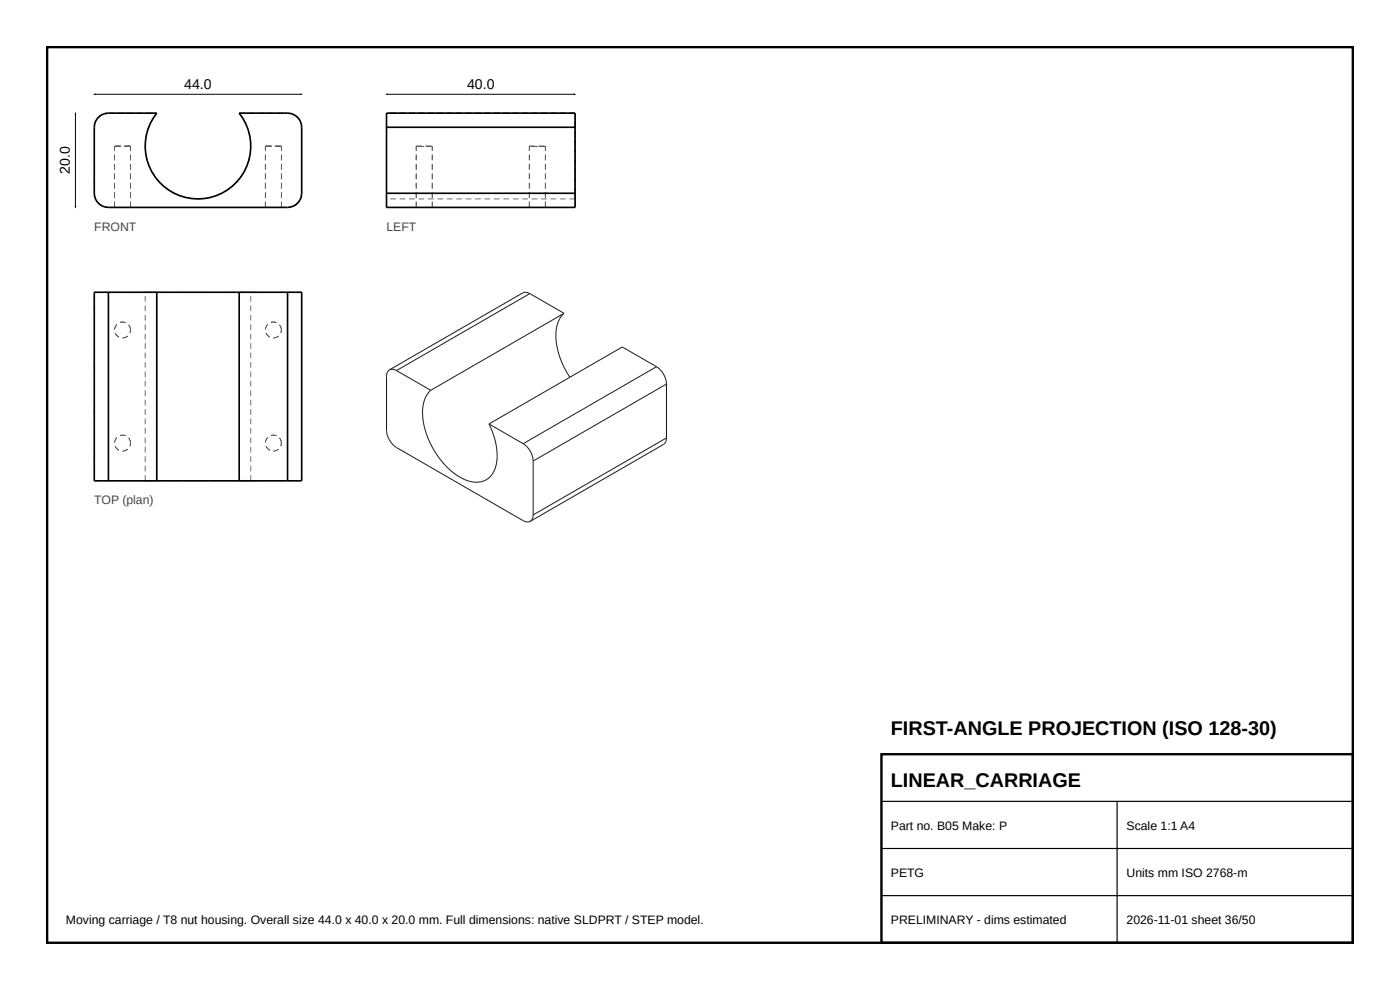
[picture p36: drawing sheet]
<svg xmlns="http://www.w3.org/2000/svg" width="297mm" height="210mm" viewBox="0 0 297 210" stroke-linecap="round" stroke-linejoin="round" font-family="sans-serif">
<defs><g id="words">
<g font-size="4.2">
<text x="189" y="156">FIRST-ANGLE PROJECTION (ISO 128-30)</text>
<text x="189" y="167">LINEAR_CARRIAGE</text>
</g>
<g font-size="3">
<text x="39.1" y="18.8">44.0</text>
<text x="99.1" y="18.8">40.0</text>
<text x="14.8" y="36.9" transform="rotate(-90 14.8 36.9)">20.0</text>
</g>
<g font-size="2.6" fill="#444">
<text x="20" y="49">FRONT</text>
<text x="82" y="49">LEFT</text>
<text x="20" y="107">TOP (plan)</text>
</g>
<g font-size="2.6">
<text x="189" y="176">Part no. B05 Make: P</text>
<text x="239" y="176">Scale 1:1 A4</text>
<text x="189" y="186">PETG</text>
<text x="239" y="186">Units mm ISO 2768-m</text>
<text x="14" y="196">Moving carriage / T8 nut housing. Overall size 44.0 x 40.0 x 20.0 mm. Full dimensions: native SLDPRT / STEP model.</text>
<text x="189" y="196">PRELIMINARY - dims estimated</text>
<text x="239" y="196">2026-11-01 sheet 36/50</text>
</g>
</g></defs>
<path d="M10 10h277v190h-277zM187 160h100v40h-100z" fill="none" stroke="#000" stroke-width=".5"/>
<path d="M187 170h100M187 180h100M237 170v30M187 190h100" fill="none" stroke="#000" stroke-width=".25"/>
<g fill="#555">
<path d="M19.9 39.8h.2v1.2h-.2zM19.9 37.8h.2v1.2h-.2zM19.9 35.8h.2v1.2h-.2zM19.9 33.8h.2v1.2h-.2zM19.9 31.8h.2v1.2h-.2zM19.9 29.8h.2v1.2h-.2zM19.9 27.8h.2v1.2h-.2z"/>
<path d="M19.9 41h.2v.7l.2 .4-.1 .1zM20.6 42.9l.1-.1 .4 .5 .5 .2-.1 .2zM22.3 43.8l.7 .1v.2l-.7-.1z"/>
<path d="M20.2 25.8l.1 .1-.2 .4v.7h-.2zM20.6 25.1l.9-.8 .1 .2-.5 .2-.4 .5zM22.3 24l.7-.1v.2l-.7 .1z"/>
<path d="M23 43.9h1.2v.2h-1.2zM25 43.9h1.2v.2h-1.2zM27 43.9h1.2v.2h-1.2zM29 43.9h1.2v.2h-1.2zM31 43.9h1.2v.2h-1.2zM33 43.9h1.2v.2h-1.2zM35 43.9h1.2v.2h-1.2zM37 43.9h1.2v.2h-1.2zM39 43.9h1.2v.2h-1.2zM41 43.9h1.2v.2h-1.2zM43 43.9h1.2v.2h-1.2zM45 43.9h1.2v.2h-1.2zM47 43.9h1.2v.2h-1.2zM49 43.9h1.2v.2h-1.2zM51 43.9h1.2v.2h-1.2zM53 43.9h1.2v.2h-1.2zM55 43.9h1.2v.2h-1.2zM57 43.9h1.2v.2h-1.2zM59 43.9h1.2v.2h-1.2z"/>
<path d="M63.9 41h.2l-.3 1.2-.1-.1 .2-.4zM62.4 43.5l.5-.2 .4-.5 .1 .1-.9 .8zM61 43.9l.7-.1v.2l-.7 .1z"/>
<path d="M63.9 39.8h.2v1.2h-.2zM63.9 37.8h.2v1.2h-.2zM63.9 35.8h.2v1.2h-.2zM63.9 33.8h.2v1.2h-.2zM63.9 31.8h.2v1.2h-.2zM63.9 29.8h.2v1.2h-.2zM63.9 27.8h.2v1.2h-.2z"/>
<path d="M63.7 25.9l.1-.1 .3 1.2h-.2v-.7zM62.5 24.3l.9 .8-.1 .1-.4-.5-.5-.2zM61 23.9l.7 .1v.2l-.7-.1z"/>
<path d="M50.7 23.9h1.2v.2h-1.2zM52.7 23.9h1.2v.2h-1.2zM54.7 23.9h1.2v.2h-1.2zM56.7 23.9h1.2v.2h-1.2zM58.7 23.9h1.2v.2h-1.2zM60.7 23.9h.3v.2h-.3z"/>
<path d="M50.7 24.1l.1-.2 .7 1-.1 .1zM51.8 25.7l.1-.1 .5 1.1-.1 .1-.2-.6zM52.6 27.5h.1l.3 1.1-.1 .1zM53 29.5l.2-.1 .1 1.2h-.2l.1-.5zM53.1 31.4l.2 .1-.1 1.1h-.2zM52.8 33.4h.2l-.3 1.2-.2-.1 .3-.5zM52.2 35.3l.2 .1-.5 1h-.2zM51.3 37l.2 .1-.8 1-.1-.1 .5-.4zM49.2 39.4l.9-.8 .1 .1-.8 .9zM47.6 40.6l.6-.3 .4-.4 .1 .2-1 .6zM45.8 41.4l1.1-.5 .1 .2-1.1 .5zM43.9 41.9h.7l.5-.2v.1l-1.2 .3zM41.9 42.1l1.2-.1v.2l-1.2 .1zM40 41.9l.7 .2h.4v.1l-1.2-.1zM38.1 41.4l1.1 .3-.1 .2-1.1-.4zM36.3 40.5l.6 .5 .4 .1v.1l-1.1-.5zM34.7 39.3l.9 .8-.1 .1-.9-.7zM33.2 38l.1-.1 .5 .7 .3 .2-.1 .1zM32.1 36.3h.1l.6 1-.1 .1zM31.3 34.5l.2-.1 .1 .8 .3 .3-.2 .1zM30.8 32.5h.2l-.1 .2 .3 1h-.1zM30.7 30.5h.2l-.1 .9 .1 .3h-.1zM31 28.5l.2 .1-.2 .1v1h-.2zM31.6 26.6l.2 .1-.4 .8v.3l-.2-.1zM32.6 24.8l.1 .1-.2 .2-.4 .9-.1-.1zM33.2 23.9l.1 .2-.1 .2-.2-.1z"/>
<path d="M23 23.9h1.2v.2h-1.2zM25 23.9h1.2v.2h-1.2zM27 23.9h1.2v.2h-1.2zM29 23.9h1.2v.2h-1.2zM31 23.9h1.2v.2h-1.2zM33 23.9h.3v.2h-.3z"/>
<path d="M26.5 43.9h1.2v.2h-1.2zM24.5 43.9h1.2v.2h-1.2z"/>
<path d="M24.3 43.9h1.2v.2h-1.2zM26.3 43.9h1.2v.2h-1.2z"/>
<path d="M58.5 43.9h1.2v.2h-1.2zM56.5 43.9h1.2v.2h-1.2z"/>
<path d="M56.3 43.9h1.2v.2h-1.2zM58.3 43.9h1.2v.2h-1.2z"/>
<path d="M26.5 43.9h1.2v.2h-1.2zM24.5 43.9h1.2v.2h-1.2z"/>
<path d="M24.3 43.9h1.2v.2h-1.2zM26.3 43.9h1.2v.2h-1.2z"/>
<path d="M58.5 43.9h1.2v.2h-1.2zM56.5 43.9h1.2v.2h-1.2z"/>
<path d="M56.3 43.9h1.2v.2h-1.2zM58.3 43.9h1.2v.2h-1.2z"/>
<path d="M26.5 30.9h1.2v.2h-1.2zM24.5 30.9h1.2v.2h-1.2z"/>
<path d="M24.3 30.9h1.2v.2h-1.2zM26.3 30.9h1.2v.2h-1.2z"/>
<path d="M27.6 42.8h.2v1.2h-.2zM27.6 40.8h.2v1.2h-.2zM27.6 38.8h.2v1.2h-.2zM27.6 36.8h.2v1.2h-.2zM27.6 34.8h.2v1.2h-.2zM27.6 32.8h.2v1.2h-.2zM27.6 31h.2v1h-.2z"/>
<path d="M58.5 30.9h1.2v.2h-1.2zM56.5 30.9h1.2v.2h-1.2z"/>
<path d="M56.3 30.9h1.2v.2h-1.2zM58.3 30.9h1.2v.2h-1.2z"/>
<path d="M59.6 42.8h.2v1.2h-.2zM59.6 40.8h.2v1.2h-.2zM59.6 38.8h.2v1.2h-.2zM59.6 36.8h.2v1.2h-.2zM59.6 34.8h.2v1.2h-.2zM59.6 32.8h.2v1.2h-.2zM59.6 31h.2v1h-.2z"/>
<path d="M26.5 30.9h1.2v.2h-1.2zM24.5 30.9h1.2v.2h-1.2z"/>
<path d="M24.3 30.9h1.2v.2h-1.2zM26.3 30.9h1.2v.2h-1.2z"/>
<path d="M27.6 42.8h.2v1.2h-.2zM27.6 40.8h.2v1.2h-.2zM27.6 38.8h.2v1.2h-.2zM27.6 36.8h.2v1.2h-.2zM27.6 34.8h.2v1.2h-.2zM27.6 32.8h.2v1.2h-.2zM27.6 31h.2v1h-.2z"/>
<path d="M58.5 30.9h1.2v.2h-1.2zM56.5 30.9h1.2v.2h-1.2z"/>
<path d="M56.3 30.9h1.2v.2h-1.2zM58.3 30.9h1.2v.2h-1.2z"/>
<path d="M59.6 42.8h.2v1.2h-.2zM59.6 40.8h.2v1.2h-.2zM59.6 38.8h.2v1.2h-.2zM59.6 36.8h.2v1.2h-.2zM59.6 34.8h.2v1.2h-.2zM59.6 32.8h.2v1.2h-.2zM59.6 31h.2v1h-.2z"/>
<path d="M24.2 42.8h.2v1.2h-.2zM24.2 40.8h.2v1.2h-.2zM24.2 38.8h.2v1.2h-.2zM24.2 36.8h.2v1.2h-.2zM24.2 34.8h.2v1.2h-.2zM24.2 32.8h.2v1.2h-.2zM24.2 31h.2v1h-.2z"/>
<path d="M56.2 42.8h.2v1.2h-.2zM56.2 40.8h.2v1.2h-.2zM56.2 38.8h.2v1.2h-.2zM56.2 36.8h.2v1.2h-.2zM56.2 34.8h.2v1.2h-.2zM56.2 32.8h.2v1.2h-.2zM56.2 31h.2v1h-.2z"/>
<path d="M24.2 42.8h.2v1.2h-.2zM24.2 40.8h.2v1.2h-.2zM24.2 38.8h.2v1.2h-.2zM24.2 36.8h.2v1.2h-.2zM24.2 34.8h.2v1.2h-.2zM24.2 32.8h.2v1.2h-.2zM24.2 31h.2v1h-.2z"/>
<path d="M56.2 42.8h.2v1.2h-.2zM56.2 40.8h.2v1.2h-.2zM56.2 38.8h.2v1.2h-.2zM56.2 36.8h.2v1.2h-.2zM56.2 34.8h.2v1.2h-.2zM56.2 32.8h.2v1.2h-.2zM56.2 31h.2v1h-.2z"/>
</g>
<path d="M20.7 25.1a2.99 2.99 0 0 1 2.3-1.1h10.3a11.2 11.2 0 0 0 1.1 15.2 11.2 11.2 0 0 0 15.2 0 11.2 11.2 0 0 0 1.1-15.2h10.3a3 3 0 0 1 3 3v14a3 3 0 0 1-3 3h-38a3 3 0 0 1-3-3v-14l.3-1.3z" fill="none" stroke="#000" stroke-width=".35"/>
<g fill="#555">
<path d="M19.9 100.8h.2v1.2h-.2zM19.9 98.8h.2v1.2h-.2zM19.9 96.8h.2v1.2h-.2zM19.9 94.8h.2v1.2h-.2zM19.9 92.8h.2v1.2h-.2zM19.9 90.8h.2v1.2h-.2zM19.9 88.8h.2v1.2h-.2zM19.9 86.8h.2v1.2h-.2zM19.9 84.8h.2v1.2h-.2zM19.9 82.8h.2v1.2h-.2zM19.9 80.8h.2v1.2h-.2zM19.9 78.8h.2v1.2h-.2zM19.9 76.8h.2v1.2h-.2zM19.9 74.8h.2v1.2h-.2zM19.9 72.8h.2v1.2h-.2zM19.9 70.8h.2v1.2h-.2zM19.9 68.8h.2v1.2h-.2zM19.9 66.8h.2v1.2h-.2zM19.9 64.8h.2v1.2h-.2zM19.9 62.8h.2v1.2h-.2z"/>
<path d="M23 101.9h1.2v.2h-1.2zM25 101.9h1.2v.2h-1.2zM27 101.9h1.2v.2h-1.2zM29 101.9h1.2v.2h-1.2zM31 101.9h1.2v.2h-1.2zM33 101.9h1.2v.2h-1.2zM35 101.9h1.2v.2h-1.2zM37 101.9h1.2v.2h-1.2zM39 101.9h1.2v.2h-1.2zM41 101.9h1.2v.2h-1.2zM43 101.9h1.2v.2h-1.2zM45 101.9h1.2v.2h-1.2zM47 101.9h1.2v.2h-1.2zM49 101.9h1.2v.2h-1.2zM51 101.9h1.2v.2h-1.2zM53 101.9h1.2v.2h-1.2zM55 101.9h1.2v.2h-1.2zM57 101.9h1.2v.2h-1.2zM59 101.9h1.2v.2h-1.2z"/>
<path d="M62.8 101.9h1.2v.2h-1.2zM61 101.9h1v.2h-1z"/>
<path d="M50.7 101.9h1.2v.2h-1.2zM52.7 101.9h.5v.2h-.5z"/>
<path d="M52 101.9h.6a.39 .39 0 0 1 .6 .2h-1.2zM50.7 101.9h.5v.2h-.5z"/>
<path d="M32.1 101.9h1.2v.2h-1.2zM30.8 101.9h.5v.2h-.5z"/>
<path d="M30.8 101.9h1.2v.2h-.6a.39 .39 0 0 1-.6-.2zM32.8 101.9h.5v.2h-.5z"/>
<path d="M20 101.9h1.2v.2h-1.2zM22 101.9h1v.2h-1z"/>
<path d="M20 61.9h1.2v.2h-1.2zM22 61.9h1v.2h-1z"/>
<path d="M23 61.9h1.2v.2h-1.2zM25 61.9h1.2v.2h-1.2zM27 61.9h1.2v.2h-1.2zM29 61.9h1.2v.2h-1.2zM31 61.9h1.2v.2h-1.2zM33 61.9h1.2v.2h-1.2zM35 61.9h1.2v.2h-1.2zM37 61.9h1.2v.2h-1.2zM39 61.9h1.2v.2h-1.2zM41 61.9h1.2v.2h-1.2zM43 61.9h1.2v.2h-1.2zM45 61.9h1.2v.2h-1.2zM47 61.9h1.2v.2h-1.2zM49 61.9h1.2v.2h-1.2zM51 61.9h1.2v.2h-1.2zM53 61.9h1.2v.2h-1.2zM55 61.9h1.2v.2h-1.2zM57 61.9h1.2v.2h-1.2zM59 61.9h1.2v.2h-1.2z"/>
<path d="M62.8 61.9h1.2v.2h-1.2zM61 61.9h1v.2h-1z"/>
<path d="M50.7 61.9h1.2v.2h-1.2zM52.7 61.9h.5v.2h-.5z"/>
<path d="M52 61.9h.6a.39 .39 0 0 1 .6 .2h-1.2zM50.7 61.9h.5v.2h-.5z"/>
<path d="M32.1 61.9h1.2v.2h-1.2zM30.8 61.9h.5v.2h-.5z"/>
<path d="M30.8 61.9h1.2v.2h-.6a.39 .39 0 0 1-.6-.2zM32.8 61.9h.5v.2h-.5z"/>
<path d="M27.2 93l.1-.2 .2 .2 .3 1h-.2v-.5l-.2-.5zM25.4 92.3l.7-.1 .6 .2-.1 .1-.5-.2-.6 .2zM24.7 92.8l.2 .1-.4 .4-.1 .6h-.2l.2-.7zM24.4 94.7l.1-.1 .3 .6 .5 .2-.1 .2-.5-.4zM26 95.6h.6l.4-.4 .2 .1-.5 .4-.7 .1zM27.6 94h.2l-.2 .7-.1-.1 .1-.1z"/>
<path d="M59.2 93l.1-.2 .2 .2 .3 1h-.2v-.5l-.2-.5zM57.4 92.3l.7-.1 .6 .2-.1 .1-.5-.2-.6 .2zM56.7 92.8l.2 .1-.4 .4-.1 .6h-.2l.2-.7zM56.4 94.7l.1-.1 .3 .6 .5 .2-.1 .2-.5-.4zM58 95.6h.6l.4-.4 .2 .1-.5 .4-.7 .1zM59.6 94h.2l-.2 .7-.1-.1 .1-.1z"/>
<path d="M27.2 69l.1-.2 .2 .2 .3 1h-.2v-.5l-.2-.5zM25.4 68.3l.7-.1 .6 .2-.1 .1-.5-.2-.6 .2zM24.7 68.8l.2 .1-.4 .4-.1 .6h-.2l.2-.7zM24.4 70.7l.1-.1 .3 .6 .5 .2-.1 .2-.5-.4zM26 71.6h.6l.4-.4 .2 .1-.5 .4-.7 .1zM27.6 70h.2l-.2 .7-.1-.1 .1-.1z"/>
<path d="M59.2 69l.1-.2 .2 .2 .3 1h-.2v-.5l-.2-.5zM57.4 68.3l.7-.1 .6 .2-.1 .1-.5-.2-.6 .2zM56.7 68.8l.2 .1-.4 .4-.1 .6h-.2l.2-.7zM56.4 70.7l.1-.1 .3 .6 .5 .2-.1 .2-.5-.4zM58 71.6h.6l.4-.4 .2 .1-.5 .4-.7 .1zM59.6 70h.2l-.2 .7-.1-.1 .1-.1z"/>
<path d="M63.9 100.8h.2v1.2h-.2zM63.9 98.8h.2v1.2h-.2zM63.9 96.8h.2v1.2h-.2zM63.9 94.8h.2v1.2h-.2zM63.9 92.8h.2v1.2h-.2zM63.9 90.8h.2v1.2h-.2zM63.9 88.8h.2v1.2h-.2zM63.9 86.8h.2v1.2h-.2zM63.9 84.8h.2v1.2h-.2zM63.9 82.8h.2v1.2h-.2zM63.9 80.8h.2v1.2h-.2zM63.9 78.8h.2v1.2h-.2zM63.9 76.8h.2v1.2h-.2zM63.9 74.8h.2v1.2h-.2zM63.9 72.8h.2v1.2h-.2zM63.9 70.8h.2v1.2h-.2zM63.9 68.8h.2v1.2h-.2zM63.9 66.8h.2v1.2h-.2zM63.9 64.8h.2v1.2h-.2zM63.9 62.8h.2v1.2h-.2z"/>
<path d="M27.2 93l.1-.2 .2 .2 .3 1h-.2v-.5l-.2-.5zM25.4 92.3l.7-.1 .6 .2-.1 .1-.5-.2-.6 .2zM24.7 92.8l.2 .1-.4 .4-.1 .6h-.2l.2-.7zM24.4 94.7l.1-.1 .3 .6 .5 .2-.1 .2-.5-.4zM26 95.6h.6l.4-.4 .2 .1-.5 .4-.7 .1zM27.6 94h.2l-.2 .7-.1-.1 .1-.1z"/>
<path d="M59.2 93l.1-.2 .2 .2 .3 1h-.2v-.5l-.2-.5zM57.4 92.3l.7-.1 .6 .2-.1 .1-.5-.2-.6 .2zM56.7 92.8l.2 .1-.4 .4-.1 .6h-.2l.2-.7zM56.4 94.7l.1-.1 .3 .6 .5 .2-.1 .2-.5-.4zM58 95.6h.6l.4-.4 .2 .1-.5 .4-.7 .1zM59.6 94h.2l-.2 .7-.1-.1 .1-.1z"/>
<path d="M27.2 69l.1-.2 .2 .2 .3 1h-.2v-.5l-.2-.5zM25.4 68.3l.7-.1 .6 .2-.1 .1-.5-.2-.6 .2zM24.7 68.8l.2 .1-.4 .4-.1 .6h-.2l.2-.7zM24.4 70.7l.1-.1 .3 .6 .5 .2-.1 .2-.5-.4zM26 71.6h.6l.4-.4 .2 .1-.5 .4-.7 .1zM27.6 70h.2l-.2 .7-.1-.1 .1-.1z"/>
<path d="M59.2 69l.1-.2 .2 .2 .3 1h-.2v-.5l-.2-.5zM57.4 68.3l.7-.1 .6 .2-.1 .1-.5-.2-.6 .2zM56.7 68.8l.2 .1-.4 .4-.1 .6h-.2l.2-.7zM56.4 70.7l.1-.1 .3 .6 .5 .2-.1 .2-.5-.4zM58 71.6h.6l.4-.4 .2 .1-.5 .4-.7 .1zM59.6 70h.2l-.2 .7-.1-.1 .1-.1z"/>
<path d="M53.1 100.8h.2v1.2h-.2zM53.1 98.8h.2v1.2h-.2zM53.1 96.8h.2v1.2h-.2zM53.1 94.8h.2v1.2h-.2zM53.1 92.8h.2v1.2h-.2zM53.1 90.8h.2v1.2h-.2zM53.1 88.8h.2v1.2h-.2zM53.1 86.8h.2v1.2h-.2zM53.1 84.8h.2v1.2h-.2zM53.1 82.8h.2v1.2h-.2zM53.1 80.8h.2v1.2h-.2zM53.1 78.8h.2v1.2h-.2zM53.1 76.8h.2v1.2h-.2zM53.1 74.8h.2v1.2h-.2zM53.1 72.8h.2v1.2h-.2zM53.1 70.8h.2v1.2h-.2zM53.1 68.8h.2v1.2h-.2zM53.1 66.8h.2v1.2h-.2zM53.1 64.8h.2v1.2h-.2zM53.1 62.8h.2v1.2h-.2z"/>
<path d="M30.7 100.8h.2v1.2h-.2zM30.7 98.8h.2v1.2h-.2zM30.7 96.8h.2v1.2h-.2zM30.7 94.8h.2v1.2h-.2zM30.7 92.8h.2v1.2h-.2zM30.7 90.8h.2v1.2h-.2zM30.7 88.8h.2v1.2h-.2zM30.7 86.8h.2v1.2h-.2zM30.7 84.8h.2v1.2h-.2zM30.7 82.8h.2v1.2h-.2zM30.7 80.8h.2v1.2h-.2zM30.7 78.8h.2v1.2h-.2zM30.7 76.8h.2v1.2h-.2zM30.7 74.8h.2v1.2h-.2zM30.7 72.8h.2v1.2h-.2zM30.7 70.8h.2v1.2h-.2zM30.7 68.8h.2v1.2h-.2zM30.7 66.8h.2v1.2h-.2zM30.7 64.8h.2v1.2h-.2zM30.7 62.8h.2v1.2h-.2z"/>
</g>
<path d="M23 62h-3v40h3M23 62h10.3M23 62v40M33.3 62h17.4M33.3 62v40M50.7 62h10.3M50.7 62v40M61 62h3v40h-3M61 62v40M23 102h10.3M33.3 102h17.4M50.7 102h10.3" fill="none" stroke="#000" stroke-width=".35"/>
<g fill="#555">
<path d="M112.8 43.9h1.2v.2h-1.2z"/>
<path d="M114.5 43.9h1.2v.2h-1.2z"/>
<path d="M88.8 43.9h1.2v.2h-1.2z"/>
<path d="M90.5 43.9h1.2v.2h-1.2z"/>
<path d="M112.8 30.9h1.2v.2h-1.2z"/>
<path d="M114.5 30.9h1.2v.2h-1.2z"/>
<path d="M88.8 30.9h1.2v.2h-1.2z"/>
<path d="M90.5 30.9h1.2v.2h-1.2z"/>
<path d="M121.9 41h.2v1.2h-.2zM121.9 43h.2v1h-.2z"/>
<path d="M121.9 39.8h.2v1.2h-.2zM121.9 37.8h.2v1.2h-.2zM121.9 35.8h.2v1.2h-.2zM121.9 33.8h.2v1.2h-.2zM121.9 31.8h.2v1.2h-.2zM121.9 29.8h.2v1.2h-.2zM121.9 27.8h.2v1.2h-.2z"/>
<path d="M121.9 25.8h.2v1.2h-.2zM121.9 24h.2v1h-.2z"/>
<path d="M121.9 24h.2v1.2h-.2zM121.9 26h.2v1.2h-.2zM121.9 28h.2v1.2h-.2zM121.9 30h.2v1.2h-.2zM121.9 32h.2v1.2h-.2zM121.9 34h.2v1.2h-.2zM121.9 36h.2v1.2h-.2zM121.9 38h.2v1.2h-.2zM121.9 40h.2v1.2h-.2zM121.9 42h.2v.2h-.2z"/>
<path d="M121.9 41h.2v1.2h-.2zM121.9 39h.2v1.2h-.2zM121.9 37h.2v1.2h-.2zM121.9 35h.2v1.2h-.2zM121.9 33h.2v1.2h-.2zM121.9 31h.2v1.2h-.2zM121.9 29h.2v1.2h-.2zM121.9 27h.2v1.2h-.2zM121.9 25h.2v1.2h-.2zM121.9 24h.2v.2h-.2z"/>
<path d="M81.9 41h.2v1.2h-.2zM81.9 43h.2v1h-.2z"/>
<path d="M81.9 39.8h.2v1.2h-.2zM81.9 37.8h.2v1.2h-.2zM81.9 35.8h.2v1.2h-.2zM81.9 33.8h.2v1.2h-.2zM81.9 31.8h.2v1.2h-.2zM81.9 29.8h.2v1.2h-.2zM81.9 27.8h.2v1.2h-.2z"/>
<path d="M81.9 25.8h.2v1.2h-.2zM81.9 24h.2v1h-.2z"/>
<path d="M81.9 24h.2v1.2h-.2zM81.9 26h.2v1.2h-.2zM81.9 28h.2v1.2h-.2zM81.9 30h.2v1.2h-.2zM81.9 32h.2v1.2h-.2zM81.9 34h.2v1.2h-.2zM81.9 36h.2v1.2h-.2zM81.9 38h.2v1.2h-.2zM81.9 40h.2v1.2h-.2zM81.9 42h.2v.2h-.2z"/>
<path d="M81.9 41h.2v1.2h-.2zM81.9 39h.2v1.2h-.2zM81.9 37h.2v1.2h-.2zM81.9 35h.2v1.2h-.2zM81.9 33h.2v1.2h-.2zM81.9 31h.2v1.2h-.2zM81.9 29h.2v1.2h-.2zM81.9 27h.2v1.2h-.2zM81.9 25h.2v1.2h-.2zM81.9 24h.2v.2h-.2z"/>
<path d="M120.8 43.9h1.2v.2h-1.2zM118.8 43.9h1.2v.2h-1.2zM116.8 43.9h1.2v.2h-1.2zM114.8 43.9h1.2v.2h-1.2zM112.8 43.9h1.2v.2h-1.2zM110.8 43.9h1.2v.2h-1.2zM108.8 43.9h1.2v.2h-1.2zM106.8 43.9h1.2v.2h-1.2zM104.8 43.9h1.2v.2h-1.2zM102.8 43.9h1.2v.2h-1.2zM100.8 43.9h1.2v.2h-1.2zM98.8 43.9h1.2v.2h-1.2zM96.8 43.9h1.2v.2h-1.2zM94.8 43.9h1.2v.2h-1.2zM92.8 43.9h1.2v.2h-1.2zM90.8 43.9h1.2v.2h-1.2zM88.8 43.9h1.2v.2h-1.2zM86.8 43.9h1.2v.2h-1.2zM84.8 43.9h1.2v.2h-1.2zM82.8 43.9h1.2v.2h-1.2z"/>
<path d="M112.3 43.9h1.2v.2h-1.2zM114.3 43.9h1.2v.2h-1.2z"/>
<path d="M112.3 43.9h1.2v.2h-1.2zM114.3 43.9h1.2v.2h-1.2z"/>
<path d="M88.3 43.9h1.2v.2h-1.2zM90.3 43.9h1.2v.2h-1.2z"/>
<path d="M88.3 43.9h1.2v.2h-1.2zM90.3 43.9h1.2v.2h-1.2z"/>
<path d="M120.8 23.9h1.2v.2h-1.2zM118.8 23.9h1.2v.2h-1.2zM116.8 23.9h1.2v.2h-1.2zM114.8 23.9h1.2v.2h-1.2zM112.8 23.9h1.2v.2h-1.2zM110.8 23.9h1.2v.2h-1.2zM108.8 23.9h1.2v.2h-1.2zM106.8 23.9h1.2v.2h-1.2zM104.8 23.9h1.2v.2h-1.2zM102.8 23.9h1.2v.2h-1.2zM100.8 23.9h1.2v.2h-1.2zM98.8 23.9h1.2v.2h-1.2zM96.8 23.9h1.2v.2h-1.2zM94.8 23.9h1.2v.2h-1.2zM92.8 23.9h1.2v.2h-1.2zM90.8 23.9h1.2v.2h-1.2zM88.8 23.9h1.2v.2h-1.2zM86.8 23.9h1.2v.2h-1.2zM84.8 23.9h1.2v.2h-1.2zM82.8 23.9h1.2v.2h-1.2z"/>
<path d="M120.8 23.9h1.2v.2h-1.2zM118.8 23.9h1.2v.2h-1.2zM116.8 23.9h1.2v.2h-1.2zM114.8 23.9h1.2v.2h-1.2zM112.8 23.9h1.2v.2h-1.2zM110.8 23.9h1.2v.2h-1.2zM108.8 23.9h1.2v.2h-1.2zM106.8 23.9h1.2v.2h-1.2zM104.8 23.9h1.2v.2h-1.2zM102.8 23.9h1.2v.2h-1.2zM100.8 23.9h1.2v.2h-1.2zM98.8 23.9h1.2v.2h-1.2zM96.8 23.9h1.2v.2h-1.2zM94.8 23.9h1.2v.2h-1.2zM92.8 23.9h1.2v.2h-1.2zM90.8 23.9h1.2v.2h-1.2zM88.8 23.9h1.2v.2h-1.2zM86.8 23.9h1.2v.2h-1.2zM84.8 23.9h1.2v.2h-1.2zM82.8 23.9h1.2v.2h-1.2z"/>
<path d="M120.8 23.9h1.2v.2h-1.2zM118.8 23.9h1.2v.2h-1.2zM116.8 23.9h1.2v.2h-1.2zM114.8 23.9h1.2v.2h-1.2zM112.8 23.9h1.2v.2h-1.2zM110.8 23.9h1.2v.2h-1.2zM108.8 23.9h1.2v.2h-1.2zM106.8 23.9h1.2v.2h-1.2zM104.8 23.9h1.2v.2h-1.2zM102.8 23.9h1.2v.2h-1.2zM100.8 23.9h1.2v.2h-1.2zM98.8 23.9h1.2v.2h-1.2zM96.8 23.9h1.2v.2h-1.2zM94.8 23.9h1.2v.2h-1.2zM92.8 23.9h1.2v.2h-1.2zM90.8 23.9h1.2v.2h-1.2zM88.8 23.9h1.2v.2h-1.2zM86.8 23.9h1.2v.2h-1.2zM84.8 23.9h1.2v.2h-1.2zM82.8 23.9h1.2v.2h-1.2z"/>
<path d="M112.3 30.9h1.2v.2h-1.2zM114.3 30.9h1.2v.2h-1.2z"/>
<path d="M112.3 30.9h1.2v.2h-1.2zM114.3 30.9h1.2v.2h-1.2z"/>
<path d="M88.3 30.9h1.2v.2h-1.2zM90.3 30.9h1.2v.2h-1.2z"/>
<path d="M88.3 30.9h1.2v.2h-1.2zM90.3 30.9h1.2v.2h-1.2z"/>
<path d="M120.8 42.1h1.2v.2h-1.2zM118.8 42.1h1.2v.2h-1.2zM116.8 42.1h1.2v.2h-1.2zM114.8 42.1h1.2v.2h-1.2zM112.8 42.1h1.2v.2h-1.2zM110.8 42.1h1.2v.2h-1.2zM108.8 42.1h1.2v.2h-1.2zM106.8 42.1h1.2v.2h-1.2zM104.8 42.1h1.2v.2h-1.2zM102.8 42.1h1.2v.2h-1.2zM100.8 42.1h1.2v.2h-1.2zM98.8 42.1h1.2v.2h-1.2zM96.8 42.1h1.2v.2h-1.2zM94.8 42.1h1.2v.2h-1.2zM92.8 42.1h1.2v.2h-1.2zM90.8 42.1h1.2v.2h-1.2zM88.8 42.1h1.2v.2h-1.2zM86.8 42.1h1.2v.2h-1.2zM84.8 42.1h1.2v.2h-1.2zM82.8 42.1h1.2v.2h-1.2z"/>
<path d="M115.6 42.8h.2v1.2h-.2zM115.6 40.8h.2v1.2h-.2zM115.6 38.8h.2v1.2h-.2zM115.6 36.8h.2v1.2h-.2zM115.6 34.8h.2v1.2h-.2zM115.6 32.8h.2v1.2h-.2zM115.6 31h.2v1h-.2z"/>
<path d="M112.2 42.8h.2v1.2h-.2zM112.2 40.8h.2v1.2h-.2zM112.2 38.8h.2v1.2h-.2zM112.2 36.8h.2v1.2h-.2zM112.2 34.8h.2v1.2h-.2zM112.2 32.8h.2v1.2h-.2zM112.2 31h.2v1h-.2z"/>
<path d="M115.6 42.8h.2v1.2h-.2zM115.6 40.8h.2v1.2h-.2zM115.6 38.8h.2v1.2h-.2zM115.6 36.8h.2v1.2h-.2zM115.6 34.8h.2v1.2h-.2zM115.6 32.8h.2v1.2h-.2zM115.6 31h.2v1h-.2z"/>
<path d="M112.2 42.8h.2v1.2h-.2zM112.2 40.8h.2v1.2h-.2zM112.2 38.8h.2v1.2h-.2zM112.2 36.8h.2v1.2h-.2zM112.2 34.8h.2v1.2h-.2zM112.2 32.8h.2v1.2h-.2zM112.2 31h.2v1h-.2z"/>
<path d="M91.6 42.8h.2v1.2h-.2zM91.6 40.8h.2v1.2h-.2zM91.6 38.8h.2v1.2h-.2zM91.6 36.8h.2v1.2h-.2zM91.6 34.8h.2v1.2h-.2zM91.6 32.8h.2v1.2h-.2zM91.6 31h.2v1h-.2z"/>
<path d="M88.2 42.8h.2v1.2h-.2zM88.2 40.8h.2v1.2h-.2zM88.2 38.8h.2v1.2h-.2zM88.2 36.8h.2v1.2h-.2zM88.2 34.8h.2v1.2h-.2zM88.2 32.8h.2v1.2h-.2zM88.2 31h.2v1h-.2z"/>
<path d="M91.6 42.8h.2v1.2h-.2zM91.6 40.8h.2v1.2h-.2zM91.6 38.8h.2v1.2h-.2zM91.6 36.8h.2v1.2h-.2zM91.6 34.8h.2v1.2h-.2zM91.6 32.8h.2v1.2h-.2zM91.6 31h.2v1h-.2z"/>
<path d="M88.2 42.8h.2v1.2h-.2zM88.2 40.8h.2v1.2h-.2zM88.2 38.8h.2v1.2h-.2zM88.2 36.8h.2v1.2h-.2zM88.2 34.8h.2v1.2h-.2zM88.2 32.8h.2v1.2h-.2zM88.2 31h.2v1h-.2z"/>
</g>
<path d="M82 27v-3h40v3M82 27v14M82 27h40M122 27v14M82 41v3h40v-3M82 41h40" fill="none" stroke="#000" stroke-width=".35"/>
<g fill="none" stroke="#222" stroke-width=".22">
<path d="M82.6 78.5a1.5 1.5 0 0 0-.6 1.3v11.5a4.7 4.7 0 0 0 2.1 3.6l26.9 15.6a1.5 1.5 0 0 0 1.5 .1M82.6 78.5a1.5 1.5 0 0 1 1.5 .1M84.1 78.6l7.3 4.2M112.4 62.3a1.5 1.5 0 0 0-1.5-.2l-28.3 16.4M112.4 62.3l7.3 4.2M112.4 62.3l-28.3 16.3M119.7 66.5a6.6 6.6 0 0 0-1.7 5.7 17.5 17.5 0 0 0 2.9 7.8M119.7 66.5l-28.3 16.3M139.3 77.8a4.7 4.7 0 0 1 2.1 3.7M139.3 77.8l-7.3-4.2-28.3 16.3M139.3 77.8l-28.3 16.3M91.4 82.8a6.8 6.8 0 0 0-1.6 6.4 17.2 17.2 0 0 0 8.7 12.5 4.5 4.5 0 0 0 6.3-1.7 12.1 12.1 0 0 0-1.1-10.1"/>
<path d="M103.7 89.9l7.3 4.2M111 94.1a4.7 4.7 0 0 1 2.1 3.7M113.1 97.8v11.4M141.4 92.9a1.5 1.5 0 0 1-.6 1.4l-28.3 16.3M141.4 81.5v11.4M141.4 92.9l-28.3 16.3M141.4 81.5l-28.3 16.3M113.1 109.2a1.5 1.5 0 0 1-.6 1.4"/>
</g>
<path d="M20 20h44M82 20h40M16 24v20" fill="none" stroke="#000" stroke-width=".21"/>
<path d="M63.7 19.8l.6 .2-.6 .2zM121.7 19.8l.6 .2-.6 .2zM16 23.7l.2 .6h-.4zM19.7 20l.6-.2v.4zM81.7 20l.6-.2v.4zM15.8 43.7h.4l-.2 .6z" fill="#000"/>
<use href="#words"/>
</svg>
